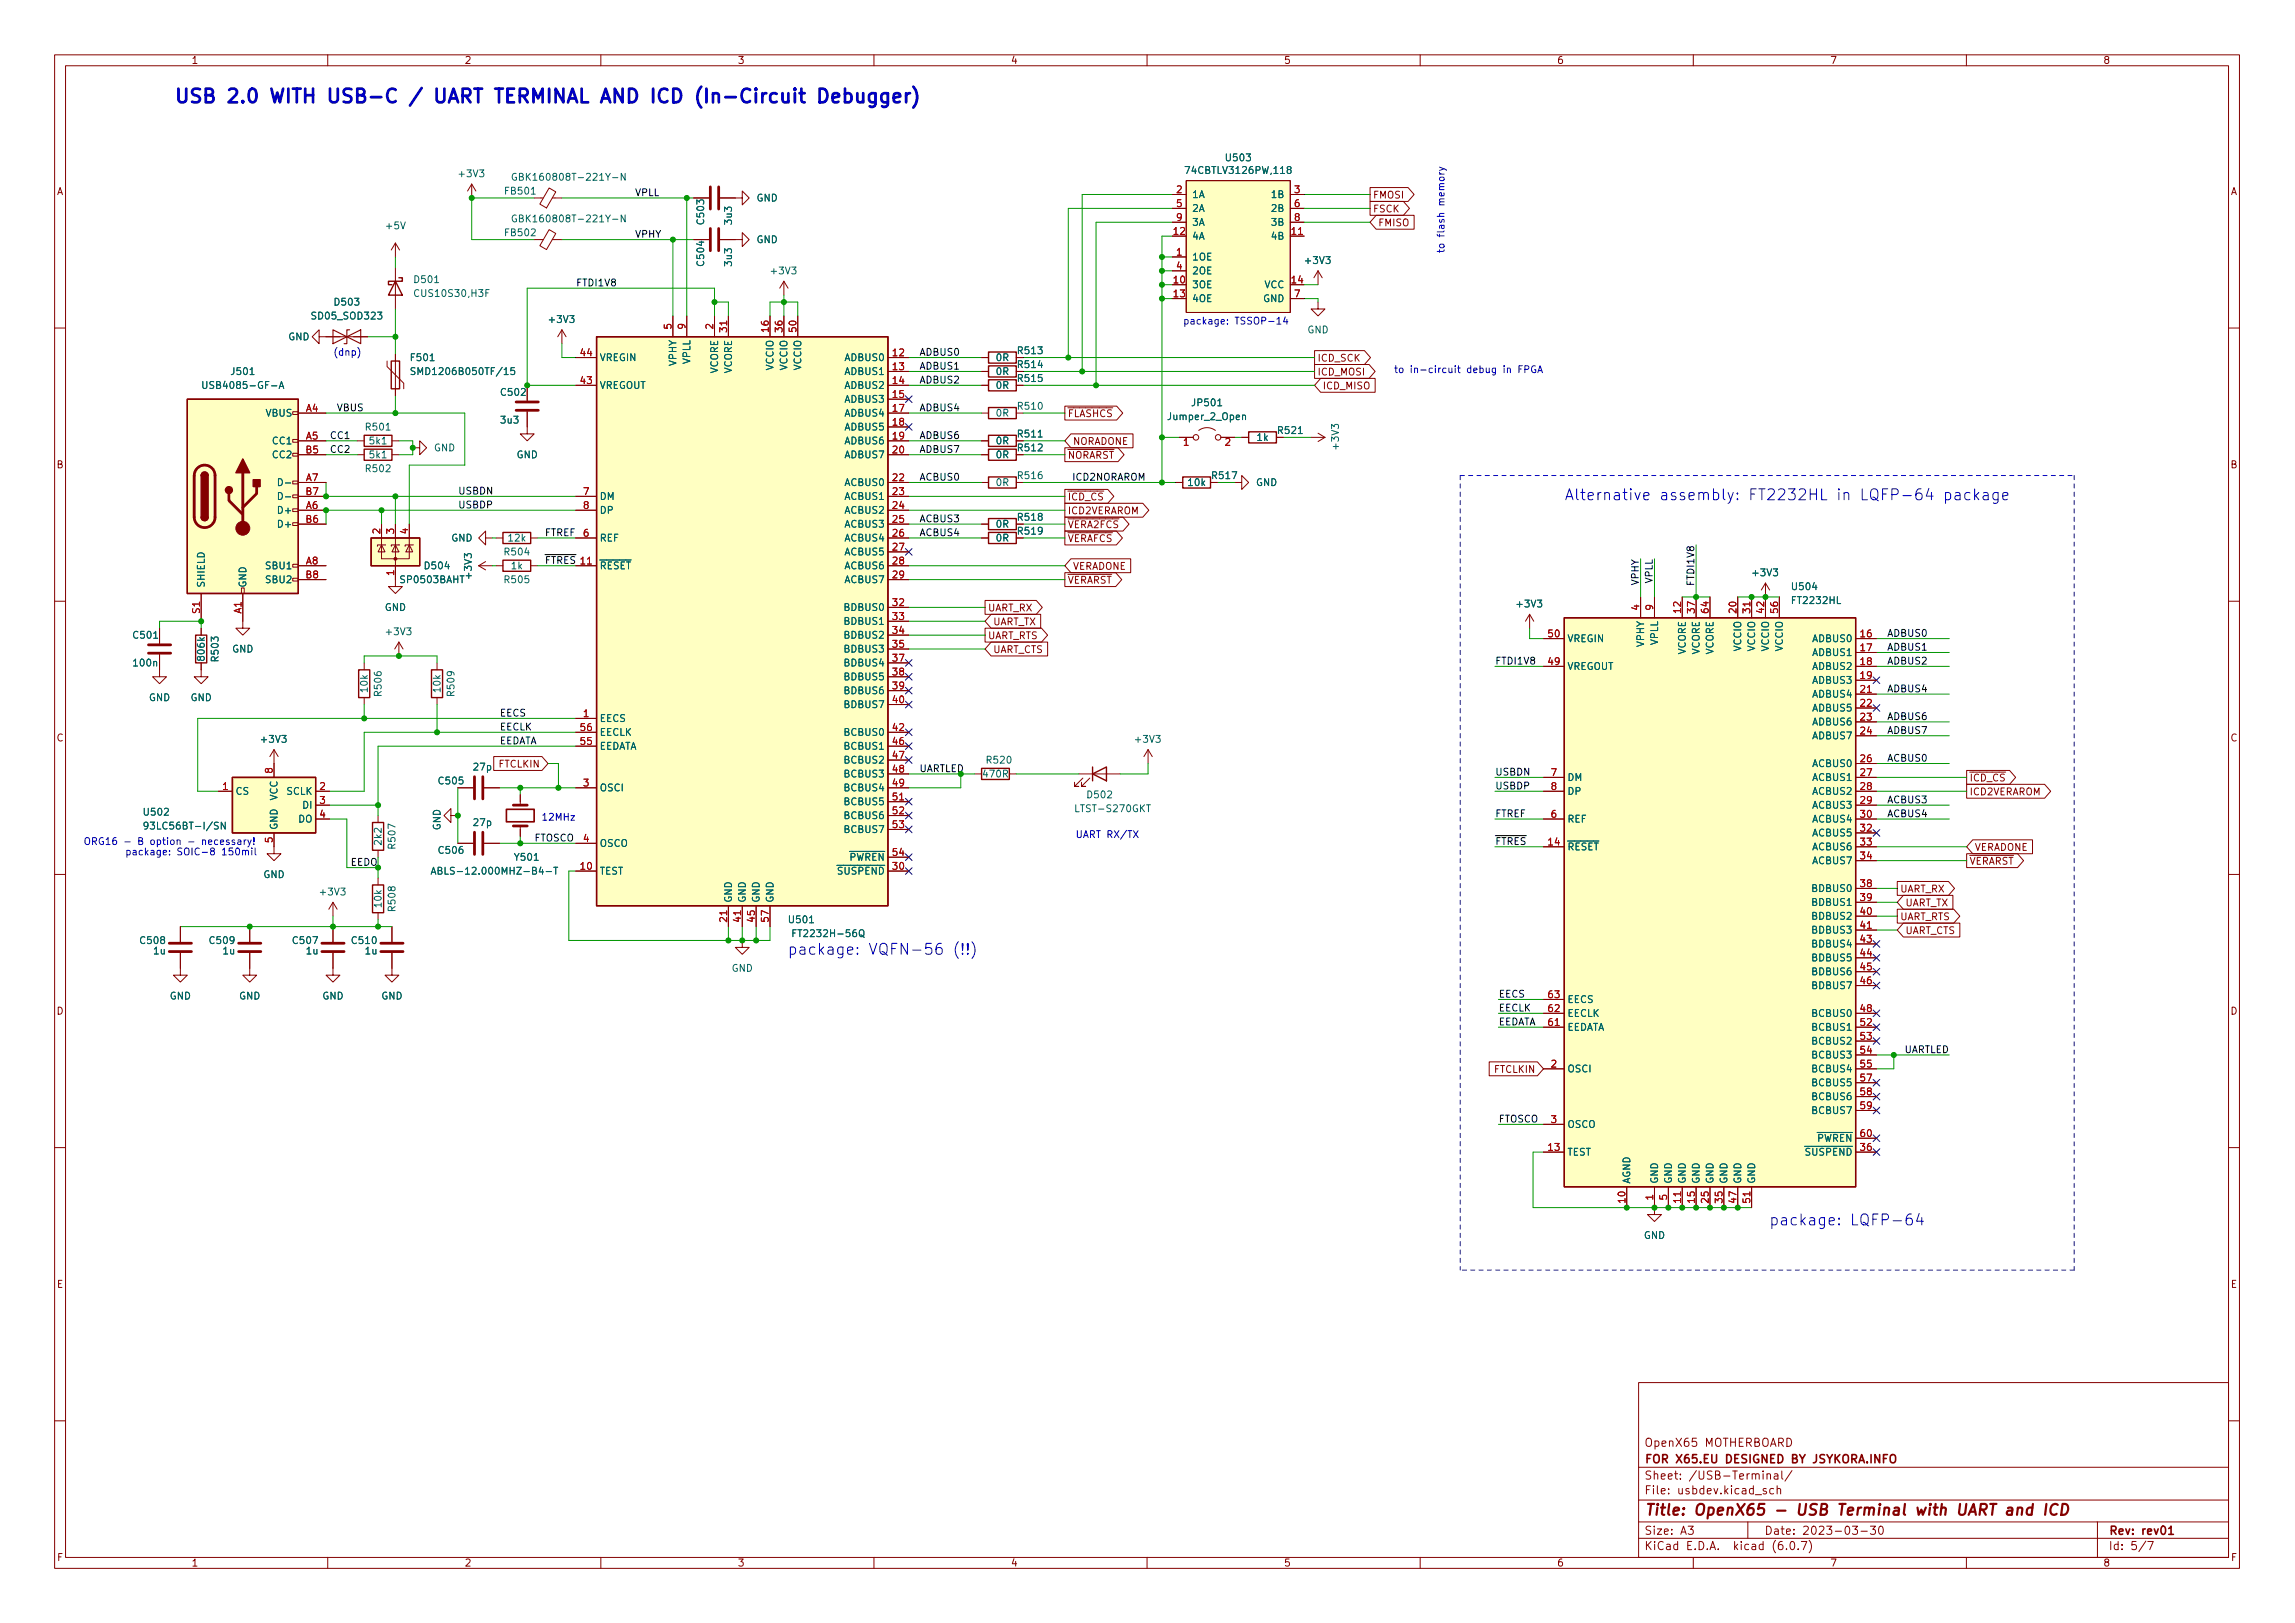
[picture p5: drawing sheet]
<svg xmlns="http://www.w3.org/2000/svg" width="420mm" height="297mm" viewBox="0 0 420 297" stroke-linecap="round" stroke-linejoin="round" font-family="sans-serif">
<defs><g id="words">
<text font-size="3.5" fill="#0000c2" x="31.7" y="18.8">USB 2.0 WITH USB-C / UART TERMINAL AND ICD (In-Circuit Debugger)</text>
<g font-size="2.8" fill="#0000c2">
<text x="286.4" y="91.6">Alternative assembly: FT2232HL in LQFP-64 package</text>
<text x="144.1" y="174.7">package: VQFN-56 (!!)</text>
<text x="323.8" y="224.3">package: LQFP-64</text>
</g>
<text font-size="2.8" fill="#840000" x="301" y="277.3">Title: OpenX65 - USB Terminal with UART and ICD</text>
<g font-size="2.1" fill="#840000">
<text x="301" y="267.8">FOR X65.EU DESIGNED BY JSYKORA.INFO</text>
<text x="301" y="264.8">OpenX65 MOTHERBOARD</text>
<text x="301" y="273.5">File: usbdev.kicad_sch</text>
<text x="301" y="270.8">Sheet: /USB-Terminal/</text>
<text x="301" y="280.9">Size: A3</text>
<text x="323" y="280.9">Date: 2023-03-30</text>
<text x="386" y="280.9">Rev: rev01</text>
<text x="301" y="283.7">KiCad E.D.A. kicad (6.0.7)</text>
<text x="386" y="283.7">Id: 5/7</text>
</g>
<g font-size="1.8" fill="#840000">
<text x="35" y="11.7">1</text>
<text x="85" y="11.7">2</text>
<text x="135" y="11.7">3</text>
<text x="185" y="11.7">4</text>
<text x="235" y="11.7">5</text>
<text x="285" y="11.7">6</text>
<text x="335" y="11.7">7</text>
<text x="385" y="11.7">8</text>
<text x="10.3" y="35.7">A</text>
<text x="408.3" y="35.7">A</text>
<text x="251.3" y="38.9">FSCK</text>
<text x="251.3" y="36.3">FMOSI</text>
<text x="252.3" y="41.4">FMISO</text>
<text x="186.5" y="64.8">R513</text>
<text x="186.5" y="69.9">R515</text>
<text x="186.5" y="67.3">R514</text>
<text x="241.1" y="66.2">ICD_SCK</text>
<text x="241.1" y="68.7">ICD_MOSI</text>
<text x="242.1" y="71.2">ICD_MISO</text>
<text x="195.4" y="76.3">~{FLASHCS}</text>
<text x="186.5" y="82.6">R512</text>
<text x="186.5" y="80">R511</text>
<text x="195.4" y="83.9">~{NORARST}</text>
<text x="196.4" y="81.4">NORADONE</text>
<text x="234.1" y="79.4">R521</text>
<text x="10.3" y="85.7">B</text>
<text x="222" y="87.7">R517</text>
<text x="408.3" y="85.7">B</text>
<text x="186.5" y="95.3">R518</text>
<text x="195.4" y="94.1">ICD2VERAROM</text>
<text x="195.4" y="91.6">~{ICD_CS}</text>
<text x="186.5" y="97.8">R519</text>
<text x="195.4" y="96.6">~{VERA2FCS}</text>
<text x="195.4" y="99.2">~{VERAFCS}</text>
<text x="195.4" y="106.8">~{VERARST}</text>
<text x="196.4" y="104.3">VERADONE</text>
<text x="180.8" y="111.9">UART_RX</text>
<text x="180.8" y="117">UART_RTS</text>
<text x="181.8" y="119.5">UART_CTS</text>
<text x="181.8" y="114.4">UART_TX</text>
<text x="10.3" y="135.7">C</text>
<text x="408.3" y="135.7">C</text>
<text x="91.3" y="140.5">FTCLKIN</text>
<text x="360.5" y="143">~{ICD_CS}</text>
<text x="360.5" y="145.5">ICD2VERAROM</text>
<text x="361.5" y="155.7">VERADONE</text>
<text x="360.5" y="158.2">~{VERARST}</text>
<text x="347.8" y="163.3">UART_RX</text>
<text x="348.8" y="165.9">UART_TX</text>
<text x="347.8" y="168.4">UART_RTS</text>
<text x="348.8" y="170.9">UART_CTS</text>
<text x="10.3" y="185.7">D</text>
<text x="408.3" y="185.7">D</text>
<text x="273.6" y="196.3">FTCLKIN</text>
<text x="10.4" y="235.7">E</text>
<text x="408.4" y="235.7">E</text>
<text x="10.4" y="285.7">F</text>
<text x="35" y="286.7">1</text>
<text x="85" y="286.7">2</text>
<text x="135" y="286.7">3</text>
<text x="185" y="286.7">4</text>
<text x="235" y="286.7">5</text>
<text x="285" y="286.7">6</text>
<text x="335" y="286.7">7</text>
<text x="385" y="286.7">8</text>
<text x="408.4" y="285.7">F</text>
</g>
<g font-size="1.8" fill="#006464">
<text x="224.6" y="29.5">U503</text>
<text x="84.2" y="32.4">+3V3</text>
<text x="92.6" y="35.6">FB501</text>
<text x="95.4" y="33.1">GBK160808T-221Y-N</text>
<text x="217.7" y="31.8">74CBTLV3126PW,118</text>
<text x="70.8" y="41.9">+5V</text>
<text x="95.4" y="40.7">GBK160808T-221Y-N</text>
<text x="128.9" y="40.9" transform="rotate(-90 128.9 40.9)">C503</text>
<text x="134" y="41" transform="rotate(-90 134 41)">3u3</text>
<text x="138.5" y="36.9">GND</text>
<text x="218.2" y="36.2">1A</text>
<text x="218.2" y="38.8">2A</text>
<text x="218.2" y="41.3">3A</text>
<text x="232.9" y="36.2">1B</text>
<text x="232.9" y="38.8">2B</text>
<text x="232.9" y="41.3">3B</text>
<text x="92.6" y="43.2">FB502</text>
<text x="138.5" y="44.5">GND</text>
<text x="218.2" y="47.7">1OE</text>
<text x="218.2" y="43.9">4A</text>
<text x="232.9" y="43.9">4B</text>
<text x="76" y="51.8">D501</text>
<text x="128.9" y="48.5" transform="rotate(-90 128.9 48.5)">C504</text>
<text x="134" y="48.6" transform="rotate(-90 134 48.6)">3u3</text>
<text x="141.3" y="50.2">+3V3</text>
<text x="218.2" y="52.7">3OE</text>
<text x="218.2" y="50.2">2OE</text>
<text x="231.5" y="52.7">VCC</text>
<text x="239.1" y="48.3">+3V3</text>
<text x="57.4" y="58.5">SD05_SOD323</text>
<text x="61.4" y="55.9">D503</text>
<text x="76.3" y="54.3">CUS10S30,H3F</text>
<text x="100.7" y="59.1">+3V3</text>
<text x="218.2" y="55.3">4OE</text>
<text x="231.3" y="55.3">GND</text>
<text x="52.8" y="62.3">GND</text>
<text x="239.3" y="61">GND</text>
<text x="38.2" y="71.2">USB4085-GF-A</text>
<text x="42.5" y="68.6">J501</text>
<text x="75.4" y="66.1">F501</text>
<text x="76.4" y="68.6">SMD1206B050TF/15</text>
<text x="109.7" y="71.2">VREGOUT</text>
<text x="109.7" y="66.1">VREGIN</text>
<text x="123.8" y="67" transform="rotate(-90 123.8 67)">VPHY</text>
<text x="126.4" y="66.7" transform="rotate(-90 126.4 66.7)">VPLL</text>
<text x="131.4" y="68.4" transform="rotate(-90 131.4 68.4)">VCORE</text>
<text x="134" y="68.4" transform="rotate(-90 134 68.4)">VCORE</text>
<text x="141.6" y="67.7" transform="rotate(-90 141.6 67.7)">VCCIO</text>
<text x="144.1" y="67.7" transform="rotate(-90 144.1 67.7)">VCCIO</text>
<text x="146.7" y="67.7" transform="rotate(-90 146.7 67.7)">VCCIO</text>
<text x="154.8" y="66.1">ADBUS0</text>
<text x="154.8" y="68.6">ADBUS1</text>
<text x="154.8" y="71.2">ADBUS2</text>
<text x="182.4" y="71.2">0R</text>
<text x="182.4" y="68.6">0R</text>
<text x="182.4" y="66.1">0R</text>
<text x="48.7" y="76.2">VBUS</text>
<text x="91.8" y="77.5">3u3</text>
<text x="91.9" y="72.4">C502</text>
<text x="154.8" y="73.7">ADBUS3</text>
<text x="154.8" y="76.2">ADBUS4</text>
<text x="182.4" y="76.2">0R</text>
<text x="186.5" y="75">R510</text>
<text x="214" y="76.9">Jumper_2_Open</text>
<text x="218.4" y="74.3">JP501</text>
<text x="50.1" y="81.3">CC1</text>
<text x="50.1" y="83.9">CC2</text>
<text x="67.1" y="78.8">R501</text>
<text x="67.7" y="81.3">5k1</text>
<text x="67.7" y="83.9">5k1</text>
<text x="79.4" y="82.6">GND</text>
<text x="94.6" y="83.9">GND</text>
<text x="154.8" y="78.8">ADBUS5</text>
<text x="154.8" y="81.3">ADBUS6</text>
<text x="154.8" y="83.9">ADBUS7</text>
<text x="182.4" y="83.9">0R</text>
<text x="182.4" y="81.3">0R</text>
<text x="230.2" y="80.7">1k</text>
<text x="245.1" y="82.1" transform="rotate(-90 245.1 82.1)">+3V3</text>
<text x="51.7" y="88.9">D-</text>
<text x="67.1" y="86.4">R502</text>
<text x="154.8" y="88.9">ACBUS0</text>
<text x="182.4" y="88.9">0R</text>
<text x="186.5" y="87.7">R516</text>
<text x="217.6" y="88.9">10k</text>
<text x="229.9" y="88.9">GND</text>
<text x="51.3" y="94">D+</text>
<text x="51.7" y="91.5">D-</text>
<text x="109.7" y="91.5">DM</text>
<text x="109.7" y="94">DP</text>
<text x="154.8" y="91.5">ACBUS1</text>
<text x="154.8" y="94">ACBUS2</text>
<text x="51.3" y="96.6">D+</text>
<text x="82.6" y="99.1">GND</text>
<text x="92.5" y="101.6">R504</text>
<text x="93.1" y="99.1">12k</text>
<text x="109.7" y="99.1">REF</text>
<text x="154.8" y="96.6">ACBUS3</text>
<text x="154.8" y="99.1">ACBUS4</text>
<text x="154.8" y="101.6">ACBUS5</text>
<text x="182.4" y="96.6">0R</text>
<text x="182.4" y="99.1">0R</text>
<text x="37.5" y="107.6" transform="rotate(-90 37.5 107.6)">SHIELD</text>
<text x="45.1" y="107.6" transform="rotate(-90 45.1 107.6)">GND</text>
<text x="48.9" y="104.2">SBU1</text>
<text x="48.9" y="106.7">SBU2</text>
<text x="73.5" y="106.7">SP0503BAHT</text>
<text x="77.9" y="104.2">D504</text>
<text x="86.4" y="105.7" transform="rotate(-90 86.4 105.7)">+3V3</text>
<text x="92.5" y="106.7">R505</text>
<text x="93.6" y="104.2">1k</text>
<text x="109.7" y="104.2">~{RESET}</text>
<text x="154.8" y="104.2">ACBUS6</text>
<text x="154.8" y="106.7">ACBUS7</text>
<text x="321" y="105.4">+3V3</text>
<text x="328.2" y="108">U504</text>
<text x="70.4" y="111.8">GND</text>
<text x="154.8" y="111.8">BDBUS0</text>
<text x="277.9" y="111.2">+3V3</text>
<text x="328.3" y="110.5">FT2232HL</text>
<text x="24.5" y="116.9">C501</text>
<text x="42.5" y="119.4">GND</text>
<text x="70.9" y="116.2">+3V3</text>
<text x="154.8" y="114.3">BDBUS1</text>
<text x="154.8" y="116.9">BDBUS2</text>
<text x="154.8" y="119.4">BDBUS3</text>
<text x="286.9" y="117.5">VREGIN</text>
<text x="301" y="118.4" transform="rotate(-90 301 118.4)">VPHY</text>
<text x="303.5" y="118.1" transform="rotate(-90 303.5 118.1)">VPLL</text>
<text x="308.6" y="119.9" transform="rotate(-90 308.6 119.9)">VCORE</text>
<text x="311.1" y="119.9" transform="rotate(-90 311.1 119.9)">VCORE</text>
<text x="313.7" y="119.9" transform="rotate(-90 313.7 119.9)">VCORE</text>
<text x="318.8" y="119.2" transform="rotate(-90 318.8 119.2)">VCCIO</text>
<text x="321.3" y="119.2" transform="rotate(-90 321.3 119.2)">VCCIO</text>
<text x="323.8" y="119.2" transform="rotate(-90 323.8 119.2)">VCCIO</text>
<text x="326.4" y="119.2" transform="rotate(-90 326.4 119.2)">VCCIO</text>
<text x="331.9" y="117.5">ADBUS0</text>
<text x="24.6" y="122">100n</text>
<text x="37.5" y="120.7" transform="rotate(-90 37.5 120.7)">806k</text>
<text x="40" y="120.9" transform="rotate(-90 40 120.9)">R503</text>
<text x="154.8" y="122">BDBUS4</text>
<text x="154.8" y="124.5">BDBUS5</text>
<text x="286.9" y="122.6">VREGOUT</text>
<text x="331.9" y="120.1">ADBUS1</text>
<text x="331.9" y="122.6">ADBUS2</text>
<text x="331.9" y="125.1">ADBUS3</text>
<text x="27.2" y="128.3">GND</text>
<text x="34.9" y="128.3">GND</text>
<text x="67.3" y="126.6" transform="rotate(-90 67.3 126.6)">10k</text>
<text x="69.8" y="127.2" transform="rotate(-90 69.8 127.2)">R506</text>
<text x="80.6" y="126.6" transform="rotate(-90 80.6 126.6)">10k</text>
<text x="83.2" y="127.2" transform="rotate(-90 83.2 127.2)">R509</text>
<text x="154.8" y="127">BDBUS6</text>
<text x="154.8" y="129.6">BDBUS7</text>
<text x="331.9" y="127.7">ADBUS4</text>
<text x="331.9" y="130.2">ADBUS5</text>
<text x="48" y="135.9">+3V3</text>
<text x="109.7" y="132.1">EECS</text>
<text x="109.7" y="137.2">EEDATA</text>
<text x="109.7" y="134.7">EECLK</text>
<text x="154.8" y="134.7">BCBUS0</text>
<text x="154.8" y="137.2">BCBUS1</text>
<text x="208" y="135.9">+3V3</text>
<text x="331.9" y="132.8">ADBUS6</text>
<text x="331.9" y="135.3">ADBUS7</text>
<text x="80.4" y="143.5">C505</text>
<text x="86.8" y="141">27p</text>
<text x="154.8" y="139.7">BCBUS2</text>
<text x="154.8" y="142.3">BCBUS3</text>
<text x="180.1" y="142.3">470R</text>
<text x="180.8" y="139.7">R520</text>
<text x="286.9" y="142.9">DM</text>
<text x="331.9" y="140.4">ACBUS0</text>
<text x="331.9" y="142.9">ACBUS1</text>
<text x="26.5" y="149.3">U502</text>
<text x="43.1" y="145.5">CS</text>
<text x="50.8" y="146.5" transform="rotate(-90 50.8 146.5)">VCC</text>
<text x="52.5" y="145.5">SCLK</text>
<text x="55.5" y="148">DI</text>
<text x="109.7" y="144.8">OSCI</text>
<text x="154.8" y="144.8">BCBUS4</text>
<text x="154.8" y="147.4">BCBUS5</text>
<text x="154.8" y="149.9">BCBUS6</text>
<text x="197.3" y="148.6">LTST-S270GKT</text>
<text x="199.2" y="146.1">D502</text>
<text x="286.9" y="145.5">DP</text>
<text x="331.9" y="145.5">ACBUS2</text>
<text x="331.9" y="148">ACBUS3</text>
<text x="27.5" y="151.8">93LC56BT-I/SN</text>
<text x="50.8" y="151.9" transform="rotate(-90 50.8 151.9)">GND</text>
<text x="54.6" y="150.5">DO</text>
<text x="69.8" y="154.5" transform="rotate(-90 69.8 154.5)">2k2</text>
<text x="72.4" y="155.2" transform="rotate(-90 72.4 155.2)">R507</text>
<text x="80.6" y="152" transform="rotate(-90 80.6 152)">GND</text>
<text x="86.8" y="151.2">27p</text>
<text x="109.7" y="155">OSCO</text>
<text x="154.8" y="152.4">BCBUS7</text>
<text x="286.9" y="155.6">~{RESET}</text>
<text x="286.9" y="150.5">REF</text>
<text x="331.9" y="150.5">ACBUS4</text>
<text x="331.9" y="153.1">ACBUS5</text>
<text x="331.9" y="155.6">ACBUS6</text>
<text x="48.2" y="160.7">GND</text>
<text x="80.4" y="156.2">C506</text>
<text x="80.9" y="160.1">ABLS-12.000MHZ-B4-T</text>
<text x="94.4" y="157.5">Y501</text>
<text x="109.7" y="160.1">TEST</text>
<text x="152.1" y="160.1">~{SUSPEND}</text>
<text x="154.1" y="157.5">~{PWREN}</text>
<text x="331.9" y="158.2">ACBUS7</text>
<text x="58.8" y="163.9">+3V3</text>
<text x="69.8" y="166" transform="rotate(-90 69.8 166)">10k</text>
<text x="72.4" y="166.6" transform="rotate(-90 72.4 166.6)">R508</text>
<text x="134" y="165.3" transform="rotate(-90 134 165.3)">GND</text>
<text x="136.5" y="165.3" transform="rotate(-90 136.5 165.3)">GND</text>
<text x="139.1" y="165.3" transform="rotate(-90 139.1 165.3)">GND</text>
<text x="141.6" y="165.3" transform="rotate(-90 141.6 165.3)">GND</text>
<text x="331.9" y="163.2">BDBUS0</text>
<text x="331.9" y="165.8">BDBUS1</text>
<text x="25.8" y="172.8">C508</text>
<text x="38.5" y="172.8">C509</text>
<text x="53.8" y="172.8">C507</text>
<text x="64.6" y="172.8">C510</text>
<text x="144.6" y="168.9">U501</text>
<text x="146" y="171.5">FT2232H-56Q</text>
<text x="331.9" y="168.3">BDBUS2</text>
<text x="331.9" y="170.9">BDBUS3</text>
<text x="331.9" y="173.4">BDBUS4</text>
<text x="28.2" y="174.7">1u</text>
<text x="40.9" y="174.7">1u</text>
<text x="56.1" y="174.7">1u</text>
<text x="66.9" y="174.7">1u</text>
<text x="133.9" y="177.8">GND</text>
<text x="331.9" y="175.9">BDBUS5</text>
<text x="331.9" y="178.5">BDBUS6</text>
<text x="31.1" y="182.9">GND</text>
<text x="43.8" y="182.9">GND</text>
<text x="59" y="182.9">GND</text>
<text x="69.8" y="182.9">GND</text>
<text x="286.9" y="183.6">EECS</text>
<text x="331.9" y="181">BDBUS7</text>
<text x="286.9" y="188.6">EEDATA</text>
<text x="286.9" y="186.1">EECLK</text>
<text x="331.9" y="186.1">BCBUS0</text>
<text x="331.9" y="188.6">BCBUS1</text>
<text x="331.9" y="191.2">BCBUS2</text>
<text x="286.9" y="196.3">OSCI</text>
<text x="331.9" y="193.7">BCBUS3</text>
<text x="331.9" y="196.3">BCBUS4</text>
<text x="331.9" y="198.8">BCBUS5</text>
<text x="331.9" y="201.3">BCBUS6</text>
<text x="331.9" y="203.9">BCBUS7</text>
<text x="286.9" y="206.4">OSCO</text>
<text x="331.3" y="209">~{PWREN}</text>
<text x="286.9" y="211.5">TEST</text>
<text x="329.3" y="211.5">~{SUSPEND}</text>
<text x="298.4" y="216.7" transform="rotate(-90 298.4 216.7)">AGND</text>
<text x="303.5" y="216.7" transform="rotate(-90 303.5 216.7)">GND</text>
<text x="306.1" y="216.7" transform="rotate(-90 306.1 216.7)">GND</text>
<text x="308.6" y="216.7" transform="rotate(-90 308.6 216.7)">GND</text>
<text x="311.1" y="216.7" transform="rotate(-90 311.1 216.7)">GND</text>
<text x="313.7" y="216.7" transform="rotate(-90 313.7 216.7)">GND</text>
<text x="316.2" y="216.7" transform="rotate(-90 316.2 216.7)">GND</text>
<text x="318.8" y="216.7" transform="rotate(-90 318.8 216.7)">GND</text>
<text x="321.3" y="216.7" transform="rotate(-90 321.3 216.7)">GND</text>
<text x="300.9" y="226.7">GND</text>
</g>
<g font-size="1.8" fill="#0f0f0f">
<text x="116.2" y="35.9">VPLL</text>
<text x="116.2" y="43.5">VPHY</text>
<text x="105.4" y="52.4">FTDI1V8</text>
<text x="168.3" y="65.1">ADBUS0</text>
<text x="168.3" y="70.2">ADBUS2</text>
<text x="168.3" y="67.6">ADBUS1</text>
<text x="61.6" y="75.3">VBUS</text>
<text x="168.3" y="75.3">ADBUS4</text>
<text x="60.3" y="80.3">CC1</text>
<text x="60.3" y="82.9">CC2</text>
<text x="168.3" y="82.9">ADBUS7</text>
<text x="168.3" y="80.3">ADBUS6</text>
<text x="168.3" y="88">ACBUS0</text>
<text x="196.2" y="88">ICD2NORAROM</text>
<text x="83.8" y="90.5">USBDN</text>
<text x="83.8" y="93">USBDP</text>
<text x="168.3" y="95.6">ACBUS3</text>
<text x="99.7" y="98.1">FTREF</text>
<text x="168.3" y="98.1">ACBUS4</text>
<text x="99.7" y="103.2">~{FTRES}</text>
<text x="300" y="107.1" transform="rotate(-90 300 107.1)">VPHY</text>
<text x="302.5" y="106.8" transform="rotate(-90 302.5 106.8)">VPLL</text>
<text x="310.2" y="106.8" transform="rotate(-90 310.2 106.8)">FTDI1V8</text>
<text x="345.4" y="116.5">ADBUS0</text>
<text x="345.4" y="119.1">ADBUS1</text>
<text x="273.7" y="121.6">FTDI1V8</text>
<text x="345.4" y="121.6">ADBUS2</text>
<text x="91.4" y="131.1">EECS</text>
<text x="345.4" y="131.8">ADBUS6</text>
<text x="345.4" y="126.7">ADBUS4</text>
<text x="91.4" y="136.2">EEDATA</text>
<text x="91.4" y="133.7">EECLK</text>
<text x="345.4" y="134.3">ADBUS7</text>
<text x="168.3" y="141.3">UARTLED</text>
<text x="273.7" y="141.9">USBDN</text>
<text x="345.4" y="139.4">ACBUS0</text>
<text x="273.7" y="149.5">FTREF</text>
<text x="273.7" y="144.5">USBDP</text>
<text x="345.4" y="149.5">ACBUS4</text>
<text x="345.4" y="147">ACBUS3</text>
<text x="97.8" y="154">FTOSCO</text>
<text x="273.7" y="154.6">~{FTRES}</text>
<text x="274.3" y="185.1">EECLK</text>
<text x="274.3" y="182.6">EECS</text>
<text x="274.3" y="187.6">EEDATA</text>
<text x="348.4" y="192.7">UARTLED</text>
<text x="274.3" y="205.4">FTOSCO</text>
</g>
<g font-size="1.8" fill="#a90000">
<text x="215.4" y="35.3">2</text>
<text x="237" y="35.3">3</text>
<text x="215.4" y="37.9">5</text>
<text x="215.4" y="40.4">9</text>
<text x="237" y="37.9">6</text>
<text x="237" y="40.4">8</text>
<text x="214.9" y="43">12</text>
<text x="215.4" y="46.8">1</text>
<text x="236.5" y="43">11</text>
<text x="214.9" y="51.9">10</text>
<text x="215.4" y="49.3">4</text>
<text x="236.5" y="51.9">14</text>
<text x="214.9" y="54.4">13</text>
<text x="237" y="54.4">7</text>
<text x="106.3" y="65.2">44</text>
<text x="122.9" y="60.2" transform="rotate(-90 122.9 60.2)">5</text>
<text x="125.5" y="60.2" transform="rotate(-90 125.5 60.2)">9</text>
<text x="130.6" y="60.2" transform="rotate(-90 130.6 60.2)">2</text>
<text x="133.1" y="60.7" transform="rotate(-90 133.1 60.7)">31</text>
<text x="140.7" y="60.7" transform="rotate(-90 140.7 60.7)">16</text>
<text x="143.3" y="60.7" transform="rotate(-90 143.3 60.7)">36</text>
<text x="145.8" y="60.7" transform="rotate(-90 145.8 60.7)">50</text>
<text x="163.5" y="65.2">12</text>
<text x="106.3" y="70.3">43</text>
<text x="163.5" y="67.7">13</text>
<text x="163.5" y="70.3">14</text>
<text x="56" y="75.3">A4</text>
<text x="163.5" y="72.8">15</text>
<text x="163.5" y="75.3">17</text>
<text x="163.5" y="77.9">18</text>
<text x="56" y="80.4">A5</text>
<text x="56" y="83">B5</text>
<text x="163.5" y="80.4">19</text>
<text x="163.5" y="83">20</text>
<text x="216.7" y="81.6">1</text>
<text x="224.3" y="81.6">2</text>
<text x="56" y="88">A7</text>
<text x="163.5" y="88">22</text>
<text x="56" y="93.1">A6</text>
<text x="56" y="95.7">B6</text>
<text x="56" y="90.6">B7</text>
<text x="106.8" y="90.6">7</text>
<text x="106.8" y="93.1">8</text>
<text x="163.5" y="90.6">23</text>
<text x="163.5" y="93.1">24</text>
<text x="163.5" y="95.7">25</text>
<text x="69.6" y="97.7" transform="rotate(-90 69.6 97.7)">2</text>
<text x="72.1" y="97.7" transform="rotate(-90 72.1 97.7)">3</text>
<text x="74.7" y="97.7" transform="rotate(-90 74.7 97.7)">4</text>
<text x="106.8" y="98.2">6</text>
<text x="163.5" y="98.2">26</text>
<text x="163.5" y="100.7">27</text>
<text x="56" y="103.3">A8</text>
<text x="56" y="105.8">B8</text>
<text x="72.1" y="105.3" transform="rotate(-90 72.1 105.3)">1</text>
<text x="106.3" y="103.3">11</text>
<text x="163.5" y="103.3">28</text>
<text x="163.5" y="105.8">29</text>
<text x="36.6" y="112.2" transform="rotate(-90 36.6 112.2)">S1</text>
<text x="44.2" y="112.3" transform="rotate(-90 44.2 112.3)">A1</text>
<text x="163.5" y="110.9">32</text>
<text x="163.5" y="113.4">33</text>
<text x="300.1" y="111.7" transform="rotate(-90 300.1 111.7)">4</text>
<text x="302.6" y="111.7" transform="rotate(-90 302.6 111.7)">9</text>
<text x="307.7" y="112.1" transform="rotate(-90 307.7 112.1)">12</text>
<text x="310.3" y="112.1" transform="rotate(-90 310.3 112.1)">37</text>
<text x="312.8" y="112.1" transform="rotate(-90 312.8 112.1)">64</text>
<text x="317.9" y="112.1" transform="rotate(-90 317.9 112.1)">20</text>
<text x="320.4" y="112.1" transform="rotate(-90 320.4 112.1)">31</text>
<text x="323" y="112.1" transform="rotate(-90 323 112.1)">42</text>
<text x="325.5" y="112.1" transform="rotate(-90 325.5 112.1)">56</text>
<text x="163.5" y="116">34</text>
<text x="163.5" y="118.5">35</text>
<text x="283.5" y="116.6">50</text>
<text x="340.6" y="116.6">16</text>
<text x="340.6" y="119.2">17</text>
<text x="163.5" y="121.1">37</text>
<text x="163.5" y="123.6">38</text>
<text x="283.5" y="121.7">49</text>
<text x="340.6" y="121.7">18</text>
<text x="340.6" y="124.2">19</text>
<text x="106.8" y="131.2">1</text>
<text x="163.5" y="126.1">39</text>
<text x="163.5" y="128.7">40</text>
<text x="340.6" y="126.8">21</text>
<text x="340.6" y="129.3">22</text>
<text x="340.6" y="131.9">23</text>
<text x="106.3" y="136.3">55</text>
<text x="106.3" y="133.8">56</text>
<text x="163.5" y="133.8">42</text>
<text x="163.5" y="136.3">46</text>
<text x="340.6" y="134.4">24</text>
<text x="49.9" y="141.5" transform="rotate(-90 49.9 141.5)">8</text>
<text x="106.8" y="143.9">3</text>
<text x="163.5" y="138.8">47</text>
<text x="163.5" y="141.4">48</text>
<text x="163.5" y="143.9">49</text>
<text x="284" y="142">7</text>
<text x="340.6" y="139.5">26</text>
<text x="340.6" y="142">27</text>
<text x="40.8" y="144.6">1</text>
<text x="58.6" y="144.6">2</text>
<text x="58.6" y="147.1">3</text>
<text x="58.6" y="149.6">4</text>
<text x="163.5" y="146.5">51</text>
<text x="163.5" y="149">52</text>
<text x="284" y="149.6">6</text>
<text x="284" y="144.6">8</text>
<text x="340.6" y="144.6">28</text>
<text x="340.6" y="147.1">29</text>
<text x="340.6" y="149.6">30</text>
<text x="49.9" y="154.2" transform="rotate(-90 49.9 154.2)">5</text>
<text x="106.8" y="154.1">4</text>
<text x="163.5" y="151.5">53</text>
<text x="283.5" y="154.7">14</text>
<text x="340.6" y="152.2">32</text>
<text x="340.6" y="154.7">33</text>
<text x="106.3" y="159.2">10</text>
<text x="163.5" y="159.2">30</text>
<text x="163.5" y="156.6">54</text>
<text x="340.6" y="157.3">34</text>
<text x="340.6" y="162.3">38</text>
<text x="340.6" y="164.9">39</text>
<text x="340.6" y="167.4">40</text>
<text x="133.1" y="168.7" transform="rotate(-90 133.1 168.7)">21</text>
<text x="135.6" y="168.7" transform="rotate(-90 135.6 168.7)">41</text>
<text x="138.2" y="168.7" transform="rotate(-90 138.2 168.7)">45</text>
<text x="140.7" y="168.7" transform="rotate(-90 140.7 168.7)">57</text>
<text x="340.6" y="170">41</text>
<text x="340.6" y="172.5">43</text>
<text x="340.6" y="175">44</text>
<text x="340.6" y="177.6">45</text>
<text x="283.5" y="185.2">62</text>
<text x="283.5" y="182.7">63</text>
<text x="340.6" y="180.1">46</text>
<text x="340.6" y="185.2">48</text>
<text x="283.5" y="187.7">61</text>
<text x="340.6" y="187.7">52</text>
<text x="340.6" y="190.3">53</text>
<text x="284" y="195.4">2</text>
<text x="340.6" y="192.8">54</text>
<text x="340.6" y="195.4">55</text>
<text x="340.6" y="197.9">57</text>
<text x="340.6" y="200.4">58</text>
<text x="340.6" y="203">59</text>
<text x="284" y="205.5">3</text>
<text x="340.6" y="208.1">60</text>
<text x="283.5" y="210.6">13</text>
<text x="340.6" y="210.6">36</text>
<text x="297.6" y="220.1" transform="rotate(-90 297.6 220.1)">10</text>
<text x="302.6" y="219.6" transform="rotate(-90 302.6 219.6)">1</text>
<text x="305.2" y="219.6" transform="rotate(-90 305.2 219.6)">5</text>
<text x="307.7" y="220.1" transform="rotate(-90 307.7 220.1)">11</text>
<text x="310.3" y="220.1" transform="rotate(-90 310.3 220.1)">15</text>
<text x="312.8" y="220.1" transform="rotate(-90 312.8 220.1)">25</text>
<text x="315.3" y="220.1" transform="rotate(-90 315.3 220.1)">35</text>
<text x="317.9" y="220.1" transform="rotate(-90 317.9 220.1)">47</text>
<text x="320.4" y="220.1" transform="rotate(-90 320.4 220.1)">51</text>
</g>
<g font-size="1.8" fill="#0000c2">
<text x="264.4" y="46.4" transform="rotate(-90 264.4 46.4)">to flash memory</text>
<text x="216.5" y="59.4">package: TSSOP-14</text>
<text x="61" y="65.1">(dnp)</text>
<text x="259.7" y="68.3">to in-circuit debug in FPGA</text>
<text x="15.2" y="154.6">ORG16 - B option - necessary!</text>
<text x="99.1" y="150.2">12MHz</text>
<text x="196.8" y="153.4">UART RX/TX</text>
<text x="22.9" y="156.5">package: SOIC-8 150mil</text>
</g>
<text font-size="1.8" fill="#009600" x="64.1" y="158.4">EEDO</text>
</g></defs>
<g fill="none" stroke="#840000" stroke-width=".18">
<path d="M10 10h400v277h-400zM12 12h396v273h-396zM60 10v2M110 10v2M160 10v2M210 10v2M260 10v2M310 10v2M360 10v2M86.4 33.7l-.8 1.3M86.4 33.7v2.5M86.4 33.7l.7 1.3"/>
<path d="M97.8 36.2h1.6M100.5 34.4l1.3 .7-1.7 3-1.3-.8zM101.1 36.2h1.8M127 36.2h2.8M131.8 36.2h4.1v-1.2l1.3 1.2-1.3 1.3v-1.3M214.6 35.6h2.6M214.6 38.1h2.6M217.2 33.1h19v24.1h-19zM236.2 35.6h2.6M236.2 38.1h2.6M250.8 36.9h6.1l1.1 1.2-1.1 1.3h-6.1zM250.8 34.3h7l1.1 1.3-1.1 1.3h-7z"/>
<path d="M251.9 39.4h7v2.5h-7l-1.1-1.2zM72.4 44.5v2.5M72.4 48.9v7.7M72.4 44.5l-.8 1.3M72.4 44.5l.8 1.3M97.8 43.9h1.6M100.5 42l1.3 .7-1.7 3-1.3-.7zM101.1 43.9h1.8M123.2 57.8v3.8M125.7 57.8v3.8M127 43.9h2.8M130.8 57.8v3.8"/>
<path d="M131.8 43.9h4.1v-1.3l1.3 1.3-1.3 1.2v-1.2M133.3 57.8v3.8M141 57.8v3.8M143.5 51.5l-.8 1.2M143.5 51.5v2.5M143.5 57.8v3.8M143.5 51.5l.8 1.2M146 57.8v3.8M214.6 47h2.6M214.6 49.6h2.6M214.6 40.7h2.6M236.2 43.2h2.6"/>
<path d="M236.2 54.6h2.6M236.2 40.7h2.6M241.3 55.3v1.3h1.3l-1.3 1.2-1.3-1.2h1.3M241.3 49.6l-.8 1.2M241.3 49.6v2.5M241.3 49.6l.8 1.2M10 60h2M53.6 75.3h1v.6h-1zM54.6 75.6h5.1M58.4 61.6v-1.2l-1.3 1.2 1.3 1.3v-1.3h8.9M70.9 66.1v1l3 3v1.1M72.4 64.8v7.6"/>
<path d="M96.5 75.3v4.1h1.3l-1.3 1.3-1.3-1.3h1.3M96.5 70.5v2.8M102.9 60.4l-.8 1.2M102.9 60.4v2.5M102.9 60.4l.7 1.2M105.4 70.5h3.8M105.4 65.4h3.8M162.6 75.6h3.8M162.6 70.5h3.8M162.6 68h3.8M162.6 65.4h3.8M162.6 73.1h3.8"/>
<path d="M162.6 78.1h3.8M179.7 75.6h1.3M179.7 70.5h1.3M179.7 68h1.3M179.7 65.4h1.3M194.9 74.3h9.5l1.2 1.3-1.2 1.3h-9.5zM196.1 79.4h11.3v2.6h-11.3l-1.2-1.3zM219.5 78.8a2.54 2.54 0 0 1 3 0M240.7 64.2h9.1l1.1 1.2-1.1 1.3h-9.1zM240.7 66.7h9.9l1.2 1.3-1.2 1.3h-9.9zM241.3 79.3l1.3 .7M241.8 69.3h10v2.5h-10l-1.1-1.3z"/>
<path d="M408 60h2M53.6 95.7h1v.5h-1zM53.6 93.1h1v.5h-1zM53.6 90.6h1v.5h-1zM53.6 88h1v.6h-1zM53.6 83h1v.5h-1zM53.6 80.4h1v.5h-1zM54.6 80.7h5.1M54.6 93.4h5.1M54.6 88.3h5.1M54.6 83.2h5.1M54.6 95.9h5.1"/>
<path d="M54.6 90.8h5.1M65.4 80.7h1.3M65.4 83.2h1.3M69.8 99.7v2.6h5.1v-2.6M69.8 99.7l.7 1.3h-1.3zM69.8 95.9v3.8M70.6 99.7h-1.5v.3M71.8 80.7h1.2M71.8 83.2h1.2M72.4 95.9v11.5h1.3l-1.3 1.2-1.3-1.2h1.3M72.4 99.7l.6 1.3h-1.2zM73.2 99.7h-1.6v.3"/>
<path d="M74.9 99.7l.7 1.3h-1.3zM74.9 95.9v3.8M75.6 82h1.2v-1.3l1.3 1.3-1.3 1.2v-1.2M75.7 99.7h-1.5v.3M88.9 98.5v-1.3l-1.3 1.3 1.3 1.2v-1.2h1.3M90.8 98.5h1.3M97.2 98.5h1.2M105.4 93.4h3.8M105.4 90.8h3.8M105.4 98.5h3.8M162.6 80.7h3.8M162.6 93.4h3.8"/>
<path d="M162.6 88.3h3.8M162.6 83.2h3.8M162.6 95.9h3.8M162.6 90.8h3.8M162.6 98.5h3.8M179.7 80.7h1.3M179.7 88.3h1.3M179.7 83.2h1.3M179.7 95.9h1.3M179.7 98.5h1.3M194.9 94.7h10.7l1.1 1.2-1.1 1.3h-10.7zM194.9 97.2h9.5l1.1 1.3-1.1 1.2h-9.5z"/>
<path d="M194.9 92.1h14.3l1.1 1.3-1.1 1.3h-14.3zM194.9 82h9.8l1.1 1.2-1.1 1.3h-9.8zM194.9 89.6h7.9l1.1 1.2-1.1 1.3h-7.9zM215.3 88.3h1.2M215.9 80h2.5M223.5 80h2.6M226.1 88.3h1.2v-1.3l1.3 1.3-1.3 1.3v-1.3M227.3 80h1.3M240 80h2.6M242.6 80l-1.3 .8M10 110h2M29.2 119.8v4.1h1.3l-1.3 1.2-1.3-1.2h1.3"/>
<path d="M29.2 115v2.8M36.8 108.6v5.1M36.8 115v1.2M44.2 107.6h.5v1h-.5zM44.4 108.6v6.4h1.3l-1.3 1.2-1.2-1.2h1.2M53.6 105.8h1v.5h-1zM53.6 103.3h1v.5h-1zM54.6 103.5h5.1M54.6 106.1h5.1M73 117.5l-.7 1.3M73 117.5v2.6M73 117.5l.8 1.3"/>
<path d="M87.6 103.5h2.6M87.6 103.5l1.3 .8M88.9 102.8l-1.3 .7M90.8 103.5h1.3M97.2 103.5h1.2M105.4 103.5h3.8M162.6 103.5h3.8M162.6 106.1h3.8M162.6 101h3.8M162.6 111.2h3.8M162.6 113.7h3.8M162.6 116.2h3.8"/>
<path d="M162.6 118.8h3.8M180.3 109.9h9.4l1.1 1.3-1.1 1.2h-9.4zM180.3 115h10.4l1.1 1.2-1.1 1.3h-10.4zM181.5 117.5h10.3v2.6h-10.3l-1.2-1.3zM181.5 112.4h9v2.6h-9l-1.2-1.3zM194.9 104.8h9.4l1.1 1.3-1.1 1.3h-9.4zM196.1 102.3h10.9v2.5h-10.9l-1.2-1.3zM280 112.4l-.7 1.3M280 112.4v2.6M280 112.4l.8 1.3M282.6 116.9h3.8M300.4 109.3v3.8"/>
<path d="M302.9 109.3v3.8M308 109.3v3.8M310.5 109.3v3.8M313.1 109.3v3.8M318.1 109.3v3.8M320.7 109.3v3.8M323.2 106.7v6.4M323.2 106.7l-.7 1.3M323.2 106.7l.8 1.3M325.8 109.3v3.8M339.7 116.9h3.8M339.7 119.4h3.8"/>
<path d="M408 110h2M36.8 121.3v2.6h1.3l-1.3 1.2-1.2-1.2h1.2M50.2 137.2v5.1M50.2 137.2l-.8 1.3M50.2 137.2l.7 1.3M66.7 121.3v1.3M66.7 127.7v1.2M80 121.3v1.3M80 127.7v1.2M90.4 138.5h8.8l1.1 1.2-1.1 1.3h-8.8zM105.4 131.5h3.8M105.4 134h3.8"/>
<path d="M105.4 136.6h3.8M162.6 121.3h3.8M162.6 123.9h3.8M162.6 126.4h3.8M162.6 128.9h3.8M162.6 134h3.8M162.6 136.6h3.8M162.6 139.1h3.8M210.2 137.2l-.8 1.3M210.2 137.2v2.5M210.2 137.2l.7 1.3M282.6 122h3.8"/>
<path d="M339.7 122h3.8M339.7 124.5h3.8M339.7 127h3.8M339.7 129.6h3.8M339.7 132.1h3.8M339.7 134.7h3.8M339.7 139.7h3.8M40 144.8h2.5M50.2 152.4v3.8h1.2l-1.2 1.3-1.3-1.3h1.3M57.8 144.8h2.5M57.8 147.4h2.5M57.8 149.9h2.5"/>
<path d="M69.2 149.3v1.2M69.2 155.6v1.3M82.5 149.3v-1.3l-1.2 1.3 1.2 1.2v-1.2h1.3M83.8 144.2h2.8M83.8 154.3h2.8M88.6 144.2h2.8M88.6 154.3h2.8M95.2 145.5v1.9M95.2 151.2v1.9M105.4 144.2h3.8M105.4 159.4h3.8M105.4 154.3h3.8"/>
<path d="M162.6 144.2h3.8M162.6 141.6h3.8M162.6 159.4h3.8M162.6 146.7h3.8M162.6 149.3h3.8M162.6 151.8h3.8M162.6 156.9h3.8M178.4 141.6h1.3M184.8 141.6h1.3M197.5 141.6h7.6M198.2 142.4l-1.5 1.5h.8h-.8v-.7M199.5 142.4l-1.5 1.5h.8h-.8v-.7"/>
<path d="M282.6 144.8h3.8M282.6 149.9h3.8M282.6 155h3.8M282.6 142.3h3.8M339.7 144.8h3.8M339.7 147.4h3.8M339.7 149.9h3.8M339.7 155h3.8M339.7 142.3h3.8M339.7 152.4h3.8M339.7 157.5h3.8M360 141h7.9l1.1 1.3-1.1 1.2h-7.9z"/>
<path d="M360 156.2h9.4l1.1 1.3-1.1 1.3h-9.4zM360 143.5h14.3l1.1 1.3-1.1 1.3h-14.3zM361.2 153.7h10.9v2.5h-10.9l-1.2-1.2zM10 160h2M33 174.4v4.1h1.3l-1.3 1.2-1.3-1.2h1.3M33 169.6v2.8M45.7 174.4v4.1h1.3l-1.3 1.2-1.3-1.2h1.3M45.7 169.6v2.8M61 174.4v4.1h1.2l-1.2 1.2-1.3-1.2h1.3M61 165.1v2.6M61 169.6v2.8M61 165.1l-.8 1.3"/>
<path d="M61 165.1l.7 1.3M69.2 160.7v1.3M69.2 167v1.3M71.8 174.4v4.1h1.2l-1.2 1.2-1.3-1.2h1.3M71.8 169.6v2.8M133.3 165.8v3.8M135.9 172.1v1.3h1.3l-1.3 1.3-1.3-1.3h1.3M135.9 165.8v3.8M138.4 165.8v3.8M141 165.8v3.8M339.7 162.6h3.8M339.7 165.1h3.8"/>
<path d="M339.7 167.7h3.8M339.7 170.2h3.8M339.7 172.8h3.8M339.7 175.3h3.8M339.7 177.8h3.8M347.3 161.3h9.4l1.1 1.3-1.1 1.3h-9.4zM347.3 166.4h10.4l1.1 1.3-1.1 1.2h-10.4zM348.5 168.9h10.3v2.6h-10.3l-1.2-1.3zM348.5 163.9h9v2.5h-9l-1.2-1.3zM408 160h2M272.6 194.3h8.9l1.1 1.3-1.1 1.3h-8.9zM282.6 195.6h3.8"/>
<path d="M282.6 185.5h3.8M282.6 188h3.8M282.6 182.9h3.8M339.7 195.6h3.8M339.7 180.4h3.8M339.7 185.5h3.8M339.7 188h3.8M339.7 190.5h3.8M339.7 193.1h3.8M339.7 198.2h3.8M10 210h2M282.6 210.9h3.8"/>
<path d="M282.6 205.8h3.8M297.8 217.2v3.8M302.9 217.2v5.1h1.3l-1.3 1.3-1.3-1.3h1.3M305.4 217.2v3.8M308 217.2v3.8M310.5 217.2v3.8M313.1 217.2v3.8M315.6 217.2v3.8M318.1 217.2v3.8M320.7 217.2v3.8M339.7 210.9h3.8M339.7 200.7h3.8"/>
<path d="M339.7 203.2h3.8M339.7 208.3h3.8M408 210h2M300 253h108v32h-108zM10 260h2M300 278.5h108M300 274.5h108M300 268.5h108M309.1 279.3h.9l-.5 .6 .4 .1v.7l-.2 .1h-.4l-.2-.1M320 278.5v3M322.8 269.2v.2M322.8 269.7v1"/>
<path d="M323.4 272.5l-.4-.1-.2 .2 .1 .2 .5 .2v.3h-.6M323.5 269.9l.2-.2 .4 .1v.9M323.5 269.7v1M324.7 272.5l-.4-.1-.3 .3v.4l.1 .2h.6M324.9 269.8h.5l.1 .9M325.4 272.6l.2-.2 .3 .1 .1 .9M325.4 271.9v1.5M325.5 270.1h-.5a.29 .29 0 0 0-.2 .3 .29 .29 0 0 0 .2 .3l.5-.1M326.2 269.2v1.3l.2 .2M327.1 263.2a.76 .76 0 0 1 .9 .8 .76 .76 0 0 1-.9 .7zM328.1 269.1l-1.3 2M339.1 279.3h1l-.5 .6 .4 .1v.7l-.2 .1h-.4l-.3-.1"/>
<path d="M342.4 279.3h1l-.5 .6 .4 .1v.7l-.2 .1h-.5l-.2-.1M344.1 279.4l.2-.1a.8 .8 0 0 1 .5 .8 .8 .8 0 0 1-.5 .7 .99 .99 0 0 1-.2-1.4zM384 278.5v6.5M408 260h2M60 285v2M110 285v2M160 285v2M210 285v2M260 285v2M300 281.5h108M310 285v2M327.1 283.5v.1"/>
<path d="M327.9 282.2l.2-.1a.8 .8 0 0 1 .5 .8 .8 .8 0 0 1-.5 .7 1 1 0 0 1-.2-1.4zM329.2 283.5v.1M329.8 282.1h1l-.7 1.5M331.2 281.9a1.72 1.72 0 0 1 0 2.3M340.7 280.2h1.2M360 285v2M392.9 282l-1.3 2M393.2 282.1h1l-.6 1.5"/>
<circle cx="218.9" cy="80" r=".51"/>
<circle cx="223" cy="80" r=".51"/>
</g>
<path d="M92.7 148.1h5.1v2.3h-5.1zM344.8 266.9h.5M345.5 266.2h-.7v1.5M346.3 266.3a.5 .5 0 0 1 .5 0 .5 .5 0 0 1 .2 .4v.5a.5 .5 0 0 1-.5 .5 .5 .5 0 0 1-.5-.5v-.5zM397 279.7l.5-.4v1.5M397 280.8h.9" fill="none" stroke="#840000" stroke-width=".3"/>
<path d="M367.6 276l.2-.1 .6 .1-.1 1.2M369.4 276.1a.49 .49 0 0 1 .8 .1l-.1 1M369.4 275.9l-.1 1.3M372.1 276a.66 .66 0 0 0-1 .3l-.1 .6 .2 .2 .2 .1 .5-.1M372.2 275.2l-.3 2M374.7 275.2l-.3 2M376.7 275.4a.88 .88 0 0 0-1 0 .88 .88 0 0 0-.3 1 .69 .69 0 0 0 .3 .8 .69 .69 0 0 0 .8-.1M377.6 275.2a.96 .96 0 0 1 1 .6 .96 .96 0 0 1-.3 1.2l-.5 .2h-.4z" fill="none" stroke="#840000" stroke-width=".4"/>
<g fill="#ffffc2" stroke="#ffffc2" stroke-width=".18">
<path d="M34.3 73.1h20.3v35.5h-20.3z"/>
<path d="M217.2 33.1h19v24.1h-19z"/>
<path d="M42.5 142.3h15.3v10.1h-15.3z"/>
<path d="M286.4 113.1h53.3v104.1h-53.3z"/>
<path d="M67.9 98.5h8.9v5h-8.9z"/>
<path d="M109.2 61.6h53.4v104.2h-53.4z"/>
</g>
<g fill="none" stroke="#840000" stroke-width=".25">
<path d="M72.4 51.5l1.3 2.5h-2.6zM73 50.8h.7v.7h-2.6v.6h.7M34.3 73.1h20.3v35.5h-20.3zM66.7 79.7h5.1v2h-5.1zM71.6 66.1h1.6v5.1h-1.6zM109.2 61.6h53.4v104.2h-53.4zM181 74.6h5.1v2h-5.1zM181 69.5h5.1v2h-5.1zM181 79.7h5.1v2h-5.1zM181 67h5.1v2h-5.1zM181 64.4h5.1v2.1h-5.1zM228.6 79h5.1v2.1h-5.1z"/>
<path d="M36.8 94.7a.64 .64 0 0 0 .7 .6 .64 .64 0 0 0 .6-.6M36.8 87a.64 .64 0 0 1 .7-.6 .64 .64 0 0 1 .6 .6M66.7 82.2h5.1v2h-5.1zM67.9 98.5h8.9v5h-8.9zM92.1 97.4h5.1v2.1h-5.1zM181 82.2h5.1v2h-5.1zM181 87.3h5.1v2h-5.1zM181 94.9h5.1v2h-5.1zM181 97.4h5.1v2.1h-5.1zM216.5 87.3h5.1v2h-5.1zM35.8 116.2h2v5.1h-2zM92.1 102.5h5.1v2.1h-5.1z"/>
<path d="M286.4 113.1h53.3v104.1h-53.3zM65.7 122.6h2v5.1h-2zM79 122.6h2v5.1h-2zM42.5 142.3h15.3v10.1h-15.3zM68.2 150.5h2v5.1h-2zM179.7 140.6h5.1v2.1h-5.1zM200 141.6l2.6-1.2v2.5zM200 140.4v2.5M68.2 162h2v5h-2z"/>
</g>
<g fill="none" stroke="#840000" stroke-width=".51">
<path d="M130 34.2v4.1M131.6 34.2v4.1M130 41.8v4.1M131.6 41.8v4.1M94.5 75.1h4.1M94.5 73.6h4.1M35.6 87v7.7a1.91 1.91 0 0 0 1.9 1.9 1.91 1.91 0 0 0 1.9-1.9v-7.7M35.6 87a1.91 1.91 0 0 1 1.9-1.9 1.91 1.91 0 0 1 1.9 1.9M41.9 90.3v1.3l2.5 2.5M44.4 86.5v10.2M47 89.1v1.2l-2.6 2.6M27.2 119.5h4"/>
<path d="M27.2 118h4M86.9 142.1v4.1M86.9 152.3v4.1M88.4 142.1v4.1M88.4 152.3v4.1M94 151.2h2.5M94 147.4h2.5M31 174.2h4.1M31 172.6h4.1M43.7 174.2h4.1M43.7 172.6h4.1M58.9 174.2h4.1"/>
<path d="M58.9 172.6h4.1M69.7 174.2h4.1M69.7 172.6h4.1"/>
</g>
<g fill="#840000" stroke="#840000" stroke-width=".25">
<path d="M36.8 94.7h1.3a.64 .64 0 0 1-.6 .6 .64 .64 0 0 1-.7-.6z"/>
<path d="M36.8 87h1.3v7.7h-1.3z"/>
<path d="M37 86.6a.64 .64 0 0 1 .7-.2 .64 .64 0 0 1 .4 .6h-1.3z"/>
<path d="M44.4 84l1.3 2.5h-2.5z"/>
<path d="M46.4 87.8h1.2v1.3h-1.2z"/>
<circle cx="41.9" cy="89.7" r=".63"/>
</g>
<g fill="#840000" stroke="#840000" stroke-width=".18">
<circle cx="44.4" cy="96.7" r="1.27"/>
<circle cx="72.4" cy="102.3" r=".25"/>
</g>
<g fill="none" stroke="#006464" stroke-width=".18">
<path d="M94.5 39.4a.59 .59 0 0 0-.7 .6 .59 .59 0 0 0 .7 .6l.1-.5h-.3M94.5 31.8a.59 .59 0 0 0-.7 .6 .59 .59 0 0 0 .7 .5l.1-.4h-.3M114.5 39.3v1.3l-.8-1.3v1.3M114.5 31.7v1.3l-.8-1.3v1.3M217 30.5h.8l-.5 1.3M235.9 31l-.3-.2 .1-.2 .2-.1h.4v.4l-.5 .2-.2 .2 .1 .3 .2 .2h.2l.3-.3-.1-.4-.2-.1M37.1 69.8v1.1l.3 .2h.2l.3-.2v-1.1M51.1 71.1l.4-1.3 .4 1.3M51.2 70.7h.6M76 67.3h-.5l-.2 .1v.4l.6 .2 .1 .3-.3 .3-.4-.1M94.2 67.3h-.6l-.1 .6 .2-.1h.4l.1 .2v.4l-.2 .2-.5-.2M227.5 76.1l.2-.1h.3v.8"/>
<path d="M51 87.6a.64 .64 0 0 1 .7 .6 .64 .64 0 0 1-.7 .7zM51 90.1a.64 .64 0 0 1 .7 .7 .64 .64 0 0 1-.7 .6zM27.1 151l-.3 .3-.3-.1-.1-.2v-.3l.2-.2h.2l.3 .2a.84 .84 0 0 1-.4 1h-.2M41.2 150.5v1.2l-.7-1.2v1.2M78.9 160l.5-1.3 .4 1.3M79.1 159.6h.6M80.2 159.3h.6l.1-.2-.1-.3-.6-.1v1.3h.5l.2-.1v-.3l-.3-.3M100 159.5h1M101.4 158.7h.7M101.7 158.7v1.3M209.9 147.3h.7M145.2 170.8h.4"/>
<path d="M145.8 170.2h-.6v1.2M157.5 170.2h.1a.43 .43 0 0 1 .6 .4v.4a.42 .42 0 0 1-.5 .4 .42 .42 0 0 1-.4-.4v-.4zM157.6 171.1l.6 .4"/>
</g>
<path d="M61 60.4l2.5 1.2-2.5 1.3zM63.5 61.6l2.5-1.2v2.5zM64 60.4h-.5v2.5h-.5" fill="none" stroke="#840000" stroke-width=".2"/>
<g fill="none" stroke="#0000c2" stroke-width=".18">
<path d="M263.5 31.5l.3 .4M263.5 30.6l1.2 .4 .1 .2M263.5 31.9h.9M263.6 32.5l.5-.1 .2 .1 .1 .3-.3 .3h-.3l-.3-.3zM264.4 30.9l-.9 .3M233.8 58.4l.3-.4v1.3M233.8 59.3h.7M235.3 58l-.3 .9h.8M235.6 58.5v.8M65.5 63.6a1.46 1.46 0 0 1 0 1.9M255.3 67.4h.5M255.5 66.9v1.1l.3 .2"/>
<path d="M256.3 67.4h.3l.3 .2v.4l-.3 .2-.3-.1-.1-.1zM258.4 66.9v.2M258.4 67.4v.8M259 67.5l.2-.1h.3v.8M259 67.4v.8M281.5 68.2l.5-1.3 .4 1.3M281.7 67.8h.6M356.2 90.2l.5-.1 .4 .4v.6l-.2 .3-.2 .1-.5-.1M356.2 90.1v2M358 90.2l.2-.1 .5 .1 .1 1.3M358.8 90.6l-.6 .1a.39 .39 0 0 0-.3 .4 .39 .39 0 0 0 .3 .4l.6-.1M360.7 90.2l-.6-.1-.4 .4v.6l.2 .3 .2 .1 .6-.1"/>
<path d="M361.5 89.5v2M361.7 90.7l.6 .8M362.3 90.1l-.8 .8M363.1 90.2l.2-.1 .6 .1 .1 1.3M364 90.6l-.7 .1a.39 .39 0 0 0-.3 .4 .39 .39 0 0 0 .3 .4l.7-.1M365.8 90.1v1.7a.54 .54 0 0 1-.9 .2M365.8 90.2l-.6-.1-.4 .4v.6l.2 .3 .2 .1 .6-.1M366.7 90.8l.9-.2-.1-.4-.6-.1-.2 .3v1l.2 .1 .6-.1M40.4 154.1l.6-.1-.1-.2-.4-.1-.1 .2v.6h.5M41.9 153.8l-.3-.1-.2 .2 .1 .2 .4 .1v.3h-.5M42.6 155.2h-.6l-.1 .6 .2-.1h.4l.2 .2-.1 .5-.2 .1-.5-.1M43 153.8l-.3-.1-.2 .2v.2l.5 .1v.3h-.5"/>
<path d="M43.3 155.3l.1-.1a.68 .68 0 0 1 .5 .6 .68 .68 0 0 1-.5 .7 .84 .84 0 0 1-.1-1.2zM43.6 153.8h.4l.1 .8M44.1 154l-.4 .1-.2 .2 .2 .3 .4-.1M44.4 155.7l.2-.1 .3 .1v.8M44.4 155.6v.9M44.7 153.7v.9M44.9 155.8l.2-.2 .3 .1 .1 .8M45.1 153.7l-.4 .3M45.4 153.7l.3 .9M46 153.7l-.4 1.2-.2 .1M46.1 155.2v.1M46.1 155.6v.9"/>
<path d="M46.5 154.4v.2M46.5 153.3v.8M46.7 155.2v1.1l.2 .2M207.5 152l.9 1.3M208.4 152l-.9 1.3M175.5 172.4a2.29 2.29 0 0 0 0 3M176.2 174.5l.1 .1-.1 .1-.1-.1 .1-.1v.2M176.2 172.7v1.2l.1-1.2h-.1h-.1l.1 1.2M177.2 174.5l.1 .1-.1 .1-.1-.1 .1-.1v.2M177.2 172.7v1.2l.1-1.2h-.1h-.1l.1 1.2M177.9 172.4a2.29 2.29 0 0 1 0 3M346.6 223.4h1.5"/>
<path d="M349.9 222.2a.79 .79 0 0 0-.9 .8v.8l.2 .3 .5 .1 .3-.2 .1-.7-.2-.3-.5-.1-.4 .4M351.4 222.1l-.5 1.4h1.2M351.8 222.8v1.4"/>
</g>
<g fill="none" stroke="#0000c2" stroke-width=".5">
<path d="M150.1 16.2a1.32 1.32 0 0 1 1.4 .8 1.32 1.32 0 0 1-.5 1.6l-.9 .1zM152.4 17.9l1.2-.2-.1-.5-.7-.1-.4 .3v1l.2 .2 .2 .1 .7-.1M154.7 17.2l.7-.1 .5 .4v.8l-.3 .3-.2 .1-.7-.1M154.7 16.2v2.5M157 17.1v1.3l.1 .2a.68 .68 0 0 0 .9-.1M158 17.1v1.6M160.3 17.1v2a.68 .68 0 0 1-1.1 .3M160.3 17.2l-.7-.1-.5 .4v.8l.2 .3 .3 .1 .7-.1M162.6 17.1v2a.68 .68 0 0 1-1.1 .3M162.6 17.2l-.8-.1-.4 .4v.8l.2 .3 .2 .1 .8-.1M163.6 17.9l1.2-.2-.1-.5-.7-.1-.4 .3v1l.1 .2 .3 .1 .7-.1M165.9 17.1v1.6"/>
<path d="M166.6 17.1a.64 .64 0 0 0-.7 .4M167.2 15.9a2.87 2.87 0 0 1 0 3.8"/>
</g>
<path d="M267.3 87h112.4M267.3 87v145.4M379.7 87v145.4M379.7 232.4h-112.4" fill="none" stroke="#0000c2" stroke-width=".18" stroke-dasharray=".8 .8"/>
<g fill="none" stroke="#009600" stroke-width=".18">
<path d="M97.8 36.2h-11.4v7.7h11.4M102.9 36.2h24.1M125.7 36.2v21.6M214.6 35.6h-16.5v32.4M214.6 38.1h-19v27.3M238.8 35.6h12M238.8 38.1h12M72.4 47v1.9M72.4 56.6v8.2M102.9 43.9h24.1M123.2 43.9v13.9M130.8 57.8v-5.1h-34.3v17.8h8.9"/>
<path d="M130.8 55.3h2.5v2.5M141 57.8v-2.5h5v2.5M143.5 54v3.8M212.7 52.1h1.9M212.7 47h1.9M212.7 49.6h1.9M212.7 54.6h1.9M214.6 43.2h-1.9v45.1M214.6 40.7h-13.9v29.8M238.8 52.1h2.5M238.8 40.7h12M238.8 54.6h2.5v.7"/>
<path d="M59.7 75.6h25.4v9.5h-10.2v10.8M67.3 61.6h5.1M72.4 72.4v3.2M102.9 62.9v2.5h2.5M166.4 65.4h13.3M166.4 70.5h13.3M166.4 75.6h13.3M166.4 68h13.3M187.3 65.4h53.4M187.3 70.5h53.4M187.3 75.6h7.6M187.3 68h53.4"/>
<path d="M59.7 88.3v2.5h45.7M59.7 83.2h5.7M59.7 80.7h5.7M69.8 93.4v2.5M72.4 90.8v5.1M73 80.7h2.6v2.5h-2.6M90.2 98.5h.6M98.4 98.5h7M105.4 93.4h-45.7v2.5M166.4 90.8h28.5M166.4 83.2h13.3M166.4 80.7h13.3"/>
<path d="M166.4 93.4h28.5M166.4 98.5h13.3M166.4 88.3h13.3M166.4 95.9h13.3M187.3 83.2h7.6M187.3 80.7h7.6M187.3 98.5h7.6M187.3 88.3h28M187.3 95.9h7.6M212.7 80h3.2M222.9 88.3h3.2M226.1 80h1.2"/>
<path d="M234.9 80h5.1M310.5 99.7v9.6M29.2 115v-1.3h7.6v1.3M90.2 103.5h.6M98.4 103.5h7M166.4 113.7h13.9M166.4 103.5h28.5M166.4 118.8h13.9M166.4 116.2h13.9M166.4 106.1h28.5M166.4 111.2h13.9M280 115v1.9h2.6"/>
<path d="M300.4 102.3v7M302.9 102.3v7M308 109.3h5.1M318.1 109.3h7.7M343.5 119.4h13.4M343.5 116.9h13.4M66.7 121.3v-1.2h13.3v1.2M66.7 128.9v2.6M80 128.9v5.1M100.3 139.7h1.9v4.5M105.4 136.6h-36.2v12.7M105.4 131.5h-69.2v13.3h3.8"/>
<path d="M105.4 134h-38.7v10.8h-6.4M210.2 139.7v1.9h-5.1M273.7 122h8.9M343.5 122h13.4M343.5 127h13.4M343.5 134.7h13.4M343.5 132.1h13.4M343.5 139.7h13.4M60.3 149.9h3.2v8.9h5.7v1.9M60.3 147.4h8.9M83.8 144.2v10.1M91.4 144.2h14"/>
<path d="M91.4 154.3h14M95.2 144.2v1.3M95.2 153.1v1.2M105.4 159.4h-1.3v12.7h36.9v-2.5M166.4 141.6h12M175.9 141.6v2.6h-9.5M186.1 141.6h11.4M273.7 144.8h8.9M273.7 149.9h8.9M273.7 155h8.9M273.7 142.3h8.9M343.5 144.8h16.5"/>
<path d="M343.5 147.4h13.4M343.5 149.9h13.4M343.5 155h16.5M343.5 142.3h16.5M343.5 157.5h16.5M33 169.6h38.8M61 167.7v1.9M69.2 168.3v1.3M133.3 169.6v2.5M135.9 169.6v2.5M138.4 169.6v2.5M343.5 162.6h3.8"/>
<path d="M343.5 167.7h3.8M343.5 165.1h3.8M343.5 170.2h3.8M274.3 188h8.3M274.3 182.9h8.3M274.3 185.5h8.3M343.5 193.1h13.4M346.7 193.1v2.5h-3.2M274.3 205.8h8.3M282.6 210.9h-1.9v10.1h40"/>
</g>
<g fill="none" stroke="#000084" stroke-width=".18">
<path d="M165.8 77.5l1.2 1.3M165.8 72.5l1.2 1.2M167 77.5l-1.2 1.3M167 72.5l-1.2 1.2M165.8 100.4l1.2 1.2M167 100.4l-1.2 1.2M165.8 120.7l1.2 1.2M165.8 133.4l1.2 1.2M165.8 138.5l1.2 1.2M165.8 128.3l1.2 1.3M165.8 123.3l1.2 1.2M165.8 136l1.2 1.2"/>
<path d="M165.8 125.8l1.2 1.2M167 120.7l-1.2 1.2M167 133.4l-1.2 1.2M167 138.5l-1.2 1.2M167 128.3l-1.2 1.3M167 123.3l-1.2 1.2M167 136l-1.2 1.2M167 125.8l-1.2 1.2M342.9 129l1.2 1.2M342.9 123.9l1.2 1.2M344.1 129l-1.2 1.2M344.1 123.9l-1.2 1.2"/>
<path d="M165.8 148.7l1.2 1.2M165.8 156.3l1.2 1.2M165.8 158.8l1.2 1.2M165.8 146.1l1.2 1.2M165.8 151.2l1.2 1.2M167 148.7l-1.2 1.2M167 156.3l-1.2 1.2M167 158.8l-1.2 1.2M167 146.1l-1.2 1.2M167 151.2l-1.2 1.2M342.9 151.8l1.2 1.2M344.1 151.8l-1.2 1.2"/>
<path d="M342.9 174.7l1.2 1.2M342.9 172.1l1.2 1.3M342.9 179.8l1.2 1.2M342.9 177.2l1.2 1.2M344.1 174.7l-1.2 1.2M344.1 172.1l-1.2 1.3M344.1 179.8l-1.2 1.2M344.1 177.2l-1.2 1.2M342.9 189.9l1.2 1.2M342.9 187.4l1.2 1.2M342.9 197.5l1.2 1.3M342.9 184.8l1.2 1.3"/>
<path d="M344.1 189.9l-1.2 1.2M344.1 187.4l-1.2 1.2M344.1 197.5l-1.2 1.3M344.1 184.8l-1.2 1.3M342.9 202.6l1.2 1.2M342.9 210.2l1.2 1.3M342.9 200.1l1.2 1.2M342.9 207.7l1.2 1.2M344.1 202.6l-1.2 1.2M344.1 210.2l-1.2 1.3M344.1 200.1l-1.2 1.2M344.1 207.7l-1.2 1.2"/>
</g>
<g fill="#009600" stroke="#009600" stroke-width=".18">
<circle cx="302.9" cy="221" r=".46"/>
<circle cx="297.8" cy="221" r=".46"/>
<circle cx="313.1" cy="221" r=".46"/>
<circle cx="315.6" cy="221" r=".46"/>
<circle cx="310.5" cy="221" r=".46"/>
<circle cx="308" cy="221" r=".46"/>
<circle cx="305.4" cy="221" r=".46"/>
<circle cx="318.1" cy="221" r=".46"/>
<circle cx="320.7" cy="109.3" r=".46"/>
<circle cx="323.2" cy="109.3" r=".46"/>
<circle cx="310.5" cy="109.3" r=".46"/>
<circle cx="212.7" cy="49.6" r=".46"/>
<circle cx="212.7" cy="54.6" r=".46"/>
<circle cx="212.7" cy="52.1" r=".46"/>
<circle cx="212.7" cy="47" r=".46"/>
<circle cx="212.7" cy="80" r=".46"/>
<circle cx="346.7" cy="193.1" r=".46"/>
<circle cx="69.2" cy="169.6" r=".46"/>
<circle cx="61" cy="169.6" r=".46"/>
<circle cx="69.2" cy="158.8" r=".46"/>
<circle cx="45.7" cy="169.6" r=".46"/>
<circle cx="66.7" cy="131.5" r=".46"/>
<circle cx="69.2" cy="147.4" r=".46"/>
<circle cx="80" cy="134" r=".46"/>
<circle cx="130.8" cy="55.3" r=".46"/>
<circle cx="96.5" cy="70.5" r=".46"/>
<circle cx="125.7" cy="36.2" r=".46"/>
<circle cx="123.2" cy="43.9" r=".46"/>
<circle cx="86.4" cy="36.2" r=".46"/>
<circle cx="73" cy="120.1" r=".46"/>
<circle cx="59.7" cy="93.4" r=".46"/>
<circle cx="69.8" cy="93.4" r=".46"/>
<circle cx="59.7" cy="90.8" r=".46"/>
<circle cx="36.8" cy="113.7" r=".46"/>
<circle cx="72.4" cy="61.6" r=".46"/>
<circle cx="72.4" cy="75.6" r=".46"/>
<circle cx="75.6" cy="82" r=".46"/>
<circle cx="72.4" cy="90.8" r=".46"/>
<circle cx="198.1" cy="68" r=".46"/>
<circle cx="200.7" cy="70.5" r=".46"/>
<circle cx="195.6" cy="65.4" r=".46"/>
<circle cx="143.5" cy="55.3" r=".46"/>
<circle cx="95.2" cy="144.2" r=".46"/>
<circle cx="133.3" cy="172.1" r=".46"/>
<circle cx="135.9" cy="172.1" r=".46"/>
<circle cx="138.4" cy="172.1" r=".46"/>
<circle cx="212.7" cy="88.3" r=".46"/>
<circle cx="102.2" cy="144.2" r=".46"/>
<circle cx="175.9" cy="141.6" r=".46"/>
<circle cx="95.2" cy="154.3" r=".46"/>
<circle cx="83.8" cy="149.3" r=".46"/>
</g>
<use href="#words"/>
</svg>
